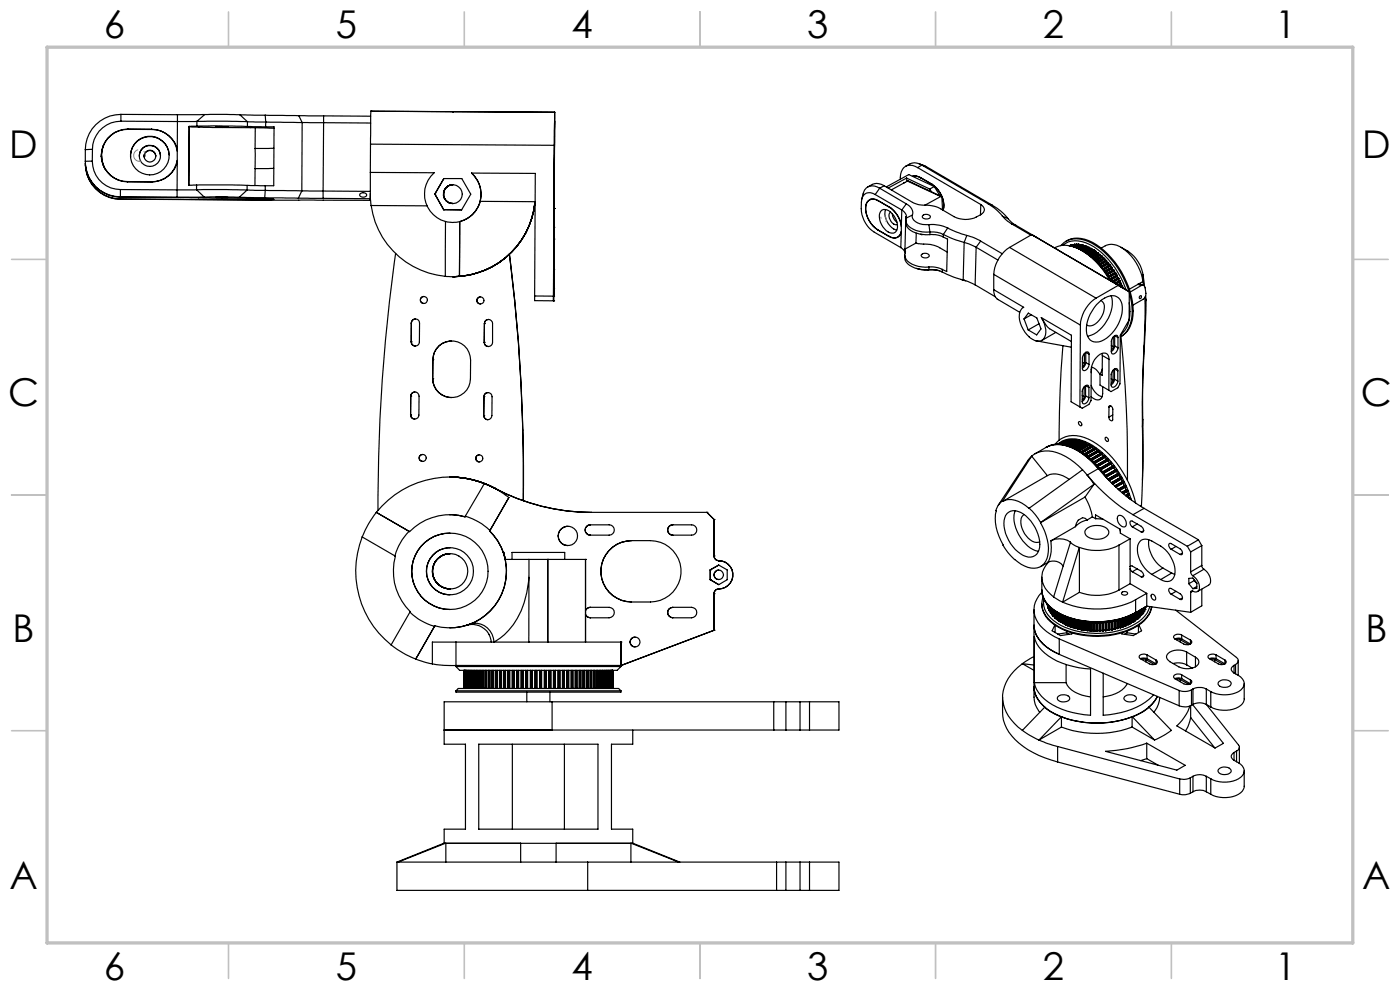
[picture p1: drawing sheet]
<svg xmlns="http://www.w3.org/2000/svg" width="297mm" height="210mm" viewBox="0 0 297 210" stroke-linecap="round" stroke-linejoin="round" font-family="sans-serif">
<defs><g id="words">
<g font-size="8.1">
<text x="22" y="8">6</text>
<text x="71.2" y="8">5</text>
<text x="121.2" y="8">4</text>
<text x="171.3" y="8">3</text>
<text x="221.3" y="8">2</text>
<text x="270.5" y="8">1</text>
<text x="2" y="33.6">D</text>
<text x="289" y="33.6">D</text>
<text x="1.7" y="86.1">C</text>
<text x="288.7" y="86.1">C</text>
<text x="2.7" y="136.1">B</text>
<text x="289.7" y="136.1">B</text>
<text x="2" y="188.6">A</text>
<text x="289" y="188.6">A</text>
<text x="22" y="208">6</text>
<text x="71.2" y="208">5</text>
<text x="121.2" y="208">4</text>
<text x="171.3" y="208">3</text>
<text x="221.3" y="208">2</text>
<text x="270.5" y="208">1</text>
</g>
</g></defs>
<g fill="none" stroke="#000" stroke-width=".25">
<path d="M18.1 34.2a7.5 7.5 0 0 0 7.4 7.6h12.1M18.1 34.6a7.5 7.5 0 0 0 7.4 7.2M18.1 34.9a7.5 7.5 0 0 0 7.5 7.3M18.1 31.7v2.5M18.1 35.1a7.4 7.4 0 0 0 7.5 7.2M19.6 34.2a6 6 0 0 0 5.9 6M19.6 34.2h-1.5M19.6 31.7v2.5M19.6 31.7h-1.5M21.6 33.3a5.4 5.4 0 0 0 .7 2.6M21.6 32.9l-.1 .4M21.6 33.1l-.1 .2"/>
<path d="M21.6 31.8v.2M21.9 35.1v.1M22 30.6l-.4 1.5v1.2M25.6 25.7a6 6 0 0 0-6 6M25.6 24.3a7.5 7.5 0 0 0-7.5 7.4M25.6 25.7l12 .1M25.6 24.3v1.4M25.6 24.3h12M27.1 38.5l5.1 .1M27.1 38.5v.1M27.1 27.4a5.5 5.5 0 0 0-5.5 5.5 5.5 5.5 0 0 0 5.5 5.6M27.1 27.4l5.2 .1a5.5 5.5 0 0 1 5.3 4.1"/>
<path d="M27.1 27.4a5.6 5.6 0 0 0-5.6 5.5 5.6 5.6 0 0 0 5.6 5.7M27.1 27.4h5M27.1 27.4h.1M32.1 27.4a5.6 5.6 0 0 1 5.5 4.7M32.1 27.4v.1M32.2 38.6h.1M33.1 33.1a1.25 1.25 0 0 0-1.4-1.2 1.25 1.25 0 0 0-1.1 1.3M34 33a2.24 2.24 0 0 0-2.3-2.1 2.24 2.24 0 0 0-2.1 2.3M35.9 32.9a4.1 4.1 0 0 0-4.3-3.9 4.1 4.1 0 0 0-3.9 4.3M37.6 34.5a5.6 5.6 0 0 1-5.4 4.1M37.6 34a5.7 5.7 0 0 1-5.5 4.6h-5M37.6 34v6.3"/>
<path d="M37.6 32.1v1.9M37.6 25.8v6.3M37.6 24.3v1.5M40.1 26.8l-.1 12.5h1.7M40.1 26.8v.1M40.1 26.9l18 .3M40.1 26.9v12.4M41.7 39.3h10.7M41.7 39.3v.9M41.8 26.8h-1.7M41.8 26.8h10.7M41.8 25.7l10.7 .1"/>
<path d="M41.8 25.7l-4.2 .1M41.8 25.7v1.1M43.4 24.3h7.5M43.4 24.3h-5.8M43.4 24.3l-1.6 1.4M45.8 26.9h2.6zM50.9 24.3l5.4 .1M50.9 24.3l1.6 1.5M52.4 39.3l3.9 .1M52.4 39.3v1M52.5 26.8l3.8 .1M52.5 25.8l3.9 .1"/>
<path d="M52.5 25.8v1M54.1 31.5v4.3M54.1 35.8v3.6M54.2 27.1l-.1 4.4M56.3 24.4l7.1 .1M56.3 39.4v1M56.3 24.4l.1 1.5M56.3 26.9h1.8v12.5h-1.8M56.4 25.9l7.7 .1M56.4 25.9l-.1 1M58.1 35.7l-4 .1M58.1 31.4l-4 .1"/>
<path d="M63.4 24.5l5.3 .1M63.4 24.5l.7 1.5M64.1 26h4.6M64.1 26l-.1 14.5M68.7 26l-.2 14.5M68.7 24.6v1.4M68.7 26l9.9 .1M68.7 24.6l9.9 .1M78.6 36.6h13.5a6 6 0 0 0 2.4 10.4M78.6 36.6v4.5M78.6 30.6l39 .2M78.6 30.6v6"/>
<path d="M78.7 23.6l-.1 7M78.7 23.6h.1M78.7 23.6l39 .2M94.6 39.8a2.01 2.01 0 0 0-.3 2.2 2.01 2.01 0 0 0 1.8 1.2 1.99 1.99 0 0 1-2-2 1.99 1.99 0 0 1 2-2l-1 .2zM96.1 23.7h.1M100 36.7a6 6 0 0 1-2.5 10.3M100 36.7a6 6 0 0 1 1.8 6l11.7 .1a17.5 17.5 0 0 1-17.4 15.9M100 36.7l13.6 .1-.2 26M117.6 30.8l-.2 32M117.7 23.8l-.1 7M117.7 25.7l-.2 16.2zM117.7 23.8h.1"/>
<path d="M117.7 23.8l-.3 39M186.6 39.9a2.15 2.15 0 0 0-3.5 1.3l-.3 1.1M186.6 39.9l5.7 3.3M186.6 39.9l-.9 1.4M187.6 39.4l6 3.5a6.6 6.6 0 0 0 3.5 .7l2.1 .5 3.2 1.9a5.2 5.2 0 0 0 6.4-1.2 1.18 1.18 0 0 0-.7-1.4M187.6 39.4a2.76 2.76 0 0 0-3.5 .2M187.6 39.4l-1 .5M191.9 38.7l-.2 .2M192.3 37.8l4.9 2.3M192.3 37.8l-3.9 2.1M192.3 37.8l.1 .7M192.5 38.4l7.2 3.3"/>
<path d="M192.5 38.4l-3.4 1.9M192.5 38.4l7.1 3.3M193.6 37.4a1.85 1.85 0 0 1 1.7 .3 8.3 8.3 0 0 1 3.7 2.6 4.9 4.9 0 0 1 1.1 4.3M193.6 37.4a1.97 1.97 0 0 1 1.7 .3M193.7 37.4h-.1M194.7 35.6a2.23 2.23 0 0 0-2.6-.3 2.23 2.23 0 0 0-1.1 2.3v.4M194.7 35.6l13.4 7.8M194.9 34.7l1.6 .6M195.3 37.7l2.4 1.4M195.3 37.7h.1M195.6 35a2.76 2.76 0 0 0-3.5 .3M195.6 35l-.9 .6"/>
<path d="M195.6 35l13.9 8.2M195.6 35l.9 .3M196.5 35.3l13.9 8.2M197.7 39.1a5.3 5.3 0 0 1 2.4 5.5M197.7 39.1h.1M198.2 39.6l-1 .5M198.2 39.6l-5.4-2.6-4.8 2.6M198.2 39.6l1.2 1.9M25.5 41.8l14.4 .1 18.2 .4M25.5 40.2v1.6M25.5 40.2l12.1 .1M25.6 42.2v.1"/>
<path d="M25.6 42.2l28.5 .2M37.6 40.3v1.5M41.7 40.2l10.7 .1M41.7 40.2l-4.1 .1M41.7 40.2l1.6 1.6M43.3 41.8h7.5M43.3 41.8h-5.7M45.8 41.9h2.5zM50.8 41.8l5.4 .1M52.4 40.3l3.9 .1M52.4 40.3l-1.6 1.5M54.1 42.1v.3"/>
<path d="M56.2 41.9l7.1 .1M56.3 40.4l7.7 .1M56.3 40.4l-.1 1.5M58.1 42.3l-4 .1M58.1 42.3h.1M63.3 42l5.2 .1M64 40.5h4.5M64 40.5l-.7 1.5M68.5 42.1h10M68.5 40.5v1.6M68.5 40.5l10.1 .1M76.3 41.2a.78 .78 0 0 1 .9-.3 .78 .78 0 0 1 .6 .6l-.8 .3a.58 .58 0 0 1-.7-.6z"/>
<path d="M78.5 42.1l.1 .4-53-.2M78.6 41.1l.1 2.5 11.9 .1M78.6 41.1l-.1 1M78.7 43.6a17.6 17.6 0 0 0 15.8 15M83.9 53.8a377.2 377.2 0 0 0-3.7 54.5M92.3 41.2h.1M92.3 41.2l1.9-3.3h3.8l1.9 3.3-2 3.3h-3.8M92.3 41.2l1.8 3.3M94.1 44.5h.1M94.5 58.6h3M94.5 47a5.9 5.9 0 0 0 3 0M94.5 47v11.6"/>
<path d="M96.1 58.7h.1M97.5 58.6h.1M97.5 58.6a17.5 17.5 0 0 0 16-15.8 17.5 17.5 0 0 1-17.4 15.9M97.5 47v11.6M97.5 47h.1M101.9 42.7a6 6 0 0 1-4.4 4.3M108.1 53.9a367.2 367.2 0 0 1 2.9 52.3 374 374 0 0 0-2.9-52.3M117.4 57.2l.1-1.5v1.5M117.4 57.2v4M117.4 57.2h.1M117.5 55.7v1.5zM117.5 57.2h.1"/>
<path d="M117.5 57.2l-.1 4M117.5 46.7v4zM117.5 48.2v1.5zM117.5 48.2h.1M117.5 50.7h.1M117.5 42.7v1.5zM117.5 44.2h.1M117.5 44.2v4M184.7 42.3l-.2 .1M185.7 41.3a1.78 1.78 0 0 0-2.1-.3 1.78 1.78 0 0 0-.9 1.9 6.4 6.4 0 0 0 2.8 6.3l5.6 3.3M185.7 41.3l5.6 3.2M186.2 48.7l2.3 1.4"/>
<path d="M186.2 48.7h.1M186.3 42.6a1.68 1.68 0 0 0-2-.1 1.68 1.68 0 0 0-.6 1.9 5.7 5.7 0 0 0 2.5 4.3l2.4 1.4a1.54 1.54 0 0 0 2.6-.8M186.3 42.6a8.5 8.5 0 0 1 3.7 2.5l.9 1.7 .3 1.2M186.3 42.6a1.6 1.6 0 0 0-1.7-.3 1.6 1.6 0 0 0-.9 1.5 5.7 5.7 0 0 0 2.5 4.9M186.3 42.6l2.5 1.4M186.4 42.6h-.1M186.8 44.8a1.57 1.57 0 0 1 2.5 .6 3.4 3.4 0 0 1 .8 3.7 1.57 1.57 0 0 1-2.5-.6 3.4 3.4 0 0 1-.8-3.7zM187.9 44.4a3.8 3.8 0 0 0 2.4 4.4M188.6 50.1h-.1M188.8 44a6 6 0 0 1 2.4 3.8M188.8 44h.1M188.9 45a1.78 1.78 0 0 0 1.3 2.7l.2-.1"/>
<path d="M189.3 45.3l.1 .6 .4 .7 .5 .5M191.1 52.5l.5 .4 .5 .7M191.2 49.1a1.64 1.64 0 0 1-2.7 1M191.2 49.1l-.1 3.4M191.2 48v1.1M191.3 44.5a1.57 1.57 0 0 1 .9 1.8M191.3 44.5l-.1 3.5M191.9 54.1v.5a2.15 2.15 0 0 0 1.6 2l.6 .3a7 7 0 0 0 3 .3M192 52.8v.9M192 53.7a2.08 2.08 0 0 0 1.5 2.3 6.6 6.6 0 0 0 3.6 .6M192.2 46.7v.5a1.66 1.66 0 0 0 .9 1.7 6.5 6.5 0 0 0 4.2 .9M192.2 46.3a2.02 2.02 0 0 0 1.5 2.3 6.6 6.6 0 0 0 3.6 .6"/>
<path d="M192.2 46.2v-.2l-.2 6.8M192.3 43.2a2.08 2.08 0 0 1 1.3 2.4M192.3 43.2l-1 1.3M193.6 45.6a1.71 1.71 0 0 0 1.6 1.9l1.9 .2M193.6 45.6l-1.4 .7M194.3 51.6l1.5 .2a6.4 6.4 0 0 1 3.6 .8l1.5 .9M194.3 51.6l-2.3 1.2M194.4 49.5l-.1 2.1M194.4 56.9l1.1 .3 1.3 .1M195.3 49.7l.2 .1M195.4 49.7h.3M195.5 54a.98 .98 0 0 1 1.6 .4 1.06 1.06 0 0 1-1.7-.2z"/>
<path d="M195.7 45.7a.96 .96 0 0 1 1.6 .4 1.03 1.03 0 0 1-1.6-.2zM196.8 57.3h1.6l1 .2M197.1 47.7a7.9 7.9 0 0 1 3.9 .7M197.1 56.6a5.7 5.7 0 0 1 2.8 .5M197.1 57.2a5 5 0 0 1 2.8 .5M197.1 47.7l.2 1.5M197.1 56.6v.6M197.1 57.2l-.3 .1M197.2 40.1l.4 .6M197.3 49.2a5.2 5.2 0 0 1 2.8 .5M197.3 49.8a5.4 5.4 0 0 1 2.8 .5M197.3 49.2v.6"/>
<path d="M199.6 41.7l.2 .1 .2 2.7M199.6 41.7l-3.4 1.8M199.9 57.7l2.1 1 2.3 .7M199.9 57.1v.6M200.1 50.3l.9 .4-.2 6.9-.9-.5M200.1 49.7l2.1 1 2.3 .7M200.1 49.7v.6M201 48.4l2 .8 2.1 .7M201 48.4l-.9 1.3M203.9 59.3l1 .2M204.3 59.4l2.6 1M204.3 59.4l.5 .1"/>
<path d="M204.5 51.4l2.6 1M204.5 51.4l-.2 8M205.1 49.9l1.6 .5 1.3 .7M205.1 49.9l-.6 1.5M207.1 52.4l4.6 2.8M207.1 52.4l-.2 8M208 51.1l4.6 2.7M208 51.1l-.9 1.3M208.1 43.4l-.1 2.2M209.5 43.2a10.4 10.4 0 0 1 3.2 2.7M209.5 43.2l.9 .3M210.4 43.5a11.1 11.1 0 0 1 3.5 2.9"/>
<path d="M210.8 58.2l18.4 10.8M210.8 58.2v3.2M212.7 45.9l1.1 1 .9 .6M212.7 45.9l1.2 .5M213.9 46.4l.7 .8 1 .6M214.2 52.5a7.3 7.3 0 0 0-3.4 5.7M214.2 52.5l18.3 10.7M214.2 52.5l4.7-2.7 18.3 10.7M214.7 47.5l4 2.4M214.7 47.5l.9 .3M215.6 47.8l4.6 2.7M223.7 52.6h.1"/>
<path d="M223.7 52.6l15.9 9.3M223.7 52.6a5.5 5.5 0 0 1 5.5 .3 17 17 0 0 1 6.2 6.5M225 52.1a4.6 4.6 0 0 1 5.8-.9 17.2 17.2 0 0 1 8.7 10.6M225.4 52.1a4.6 4.6 0 0 1 4.9-.6 16.6 16.6 0 0 1 8.6 10M226.1 51.2a5.3 5.3 0 0 1 5.7 .2 17.9 17.9 0 0 1 8.5 15.5 5.1 5.1 0 0 1-2.5 4.5M226.9 52.1h-.1M227.2 52h.1M227.2 52l-.3 .1M227.3 52h.1M227.3 52h-.1M227.3 52l-.4 .1M227.3 52l-.3 .2"/>
<path d="M227.5 51.9h.1M227.5 51.9l-.5 .3M227.6 51.9h.1M227.6 51.9l-.5 .3M227.7 51.9v.1M227.7 51.9l-.5 .3M227.9 51.8h.1M227.9 51.8l-.6 .4M228 51.8l.1 .1M228 51.8h-.1M228 51.8l-.7 .4M228.1 51.9h.1"/>
<path d="M228.1 51.9l-.7 .4M228.3 51.8h.1M228.3 51.8l-.8 .5M228.4 51.8h.1M228.4 51.8l-.8 .5M228.5 52.6l1.1-.6zM228.5 51.8v.2M228.5 51.8l-.8 .5M228.7 51.8h.1M228.7 51.8l-.9 .6M228.8 51.8l.1 .1M228.8 51.8l-.9 .6"/>
<path d="M228.9 51.9l.1 .1M228.9 51.9l-.9 .5M229.2 51.9h.1M229.2 51.9l-1.1 .6M229.3 51.9v.1M229.3 51.9l-1.1 .6M229.3 52l.1 .1M229.3 52l-1 .6M229.5 53.2a15.8 15.8 0 0 1 6.1 6.4M229.6 53.2l1.4-.8zM229.6 52h.2M229.8 52v.1"/>
<path d="M229.8 52l-1.2 .7M229.8 52.1l.1 .1M229.8 52.1l-1.2 .6M230 52.1h.1M230.1 52.1h.1M230.1 52.1l-1.3 .7M230.2 52.1l.1 .1M230.2 52.1l-1.2 .7M230.3 52.2v.1M230.3 52.2l-1.3 .7M230.5 52.2l.1 .1M230.5 52.2l-1.3 .8"/>
<path d="M230.6 52.3l.1 .1M230.6 52.3l-1.3 .7M230.7 52.4l.1 .2M230.7 52.4l-1.3 .7M231 52.4l.1 .1M231.1 52.5l.1 .1M231.1 52.5l-1.3 .8M231.2 52.6l.1 .2M231.2 52.6l-1.4 .7M231.4 52.7h.1M231.4 52.7l-1.4 .8M231.5 52.7l.1 .1"/>
<path d="M231.6 52.8h.1M231.6 52.8l-1.4 .7M231.6 52.8l.1 .2M231.6 52.8l-1.3 .8M231.9 52.9l.2 .1M231.9 52.9h.1M231.9 52.9l-1.4 .9M232.1 53v.1M232.1 53l-1.5 .9M232.1 53.1l.1 .2M232.1 53.1l-1.4 .8M232.4 53.3h.1"/>
<path d="M232.4 53.3l-1.5 .8M232.5 53.3l.1 .1M232.5 53.3l-1.4 .9M232.6 53.4l.1 .2M232.6 53.4l-1.5 .8M232.8 53.6h.1M232.9 53.6l.1 .1M232.9 53.6l-1.5 .8M233 53.7v.1M233 53.7l-1.5 .8M233 53.8l.2 .2M233 53.8l-1.4 .8"/>
<path d="M233.3 54l.1 .1M233.3 54l-1.5 .8M233.4 54.1h.1M233.4 54.1l-1.4 .8M233.5 54.1l.1 .3M233.5 54.1l-1.5 .9M233.6 52.6a3.5 3.5 0 0 1 4.6 .1 10.5 10.5 0 0 1 4.3 7M233.8 54.4l.1 .1M233.8 54.4l-1.5 .8M233.9 54.5h.1M233.9 54.5l-1.5 .8M233.9 54.5l.2 .3"/>
<path d="M233.9 54.5l-1.4 .9M234.2 54.8l.2 .1M234.2 54.8l-1.5 .8M234.4 55l.1 .3M234.4 54.9v.1M234.4 55l-1.5 .8M234.4 54.9l-1.6 .9M234.6 55.2l.2 .1M234.6 55.2l-1.5 .8M234.6 55.2l-1.4 .9M234.8 55.4l.2 .3M234.8 55.3v.1"/>
<path d="M234.8 55.4l-1.5 .9M234.8 55.3l-1.5 .9M235.1 55.7l.1 .1M235.1 55.7l-1.6 .8M235.1 55.7l-1.5 .8M235.2 55.9l.2 .3M235.2 55.8v.1M235.2 55.9l-1.5 .9M235.2 55.8l-1.5 .9M235.5 56.2l.1 .1M235.5 56.2l-1.5 .8M235.5 56.2l-1.5 .9"/>
<path d="M235.6 56.3v.1M235.6 56.3l-1.5 .9M235.6 56.4l.2 .3M235.6 56.4l-1.5 .8M235.8 56.7h.1M235.8 56.7l-1.4 .8M235.9 56.7l.1 .2M236 56.9h.1M236 56.9l-1.5 .8M236 56.9l.1 .3M236 56.9l-1.5 .9M236.3 57.2l.1 .2"/>
<path d="M236.3 57.2l-1.6 .9M236.4 57.5l.1 .3M236.4 57.4v.1M236.4 57.5l-1.5 .8M236.4 57.4l-1.6 .9M236.6 57.8l.1 .2M236.6 57.8l-1.5 .8M236.6 57.8l-1.5 .9M236.7 58v.3h.2M236.7 58h.1M236.7 58l-1.5 .9M236.7 58l-1.5 .8"/>
<path d="M236.9 58.3l.1 .1M236.9 58.3l-1.5 .9M237 58.4l.1 .1M237 58.4l-1.6 .8M237 58.6l.1 .3h.1M237.1 58.5l-1.6 .9M237.2 58.9h.1M237.2 58.9l-1.4 .8M237.3 58.9l.1 .2M237.3 58.9l-1.4 .8M237.3 59.2l.2 .3M237.4 59.1l-1.3 .8"/>
<path d="M237.5 59.5h.1M237.5 59.5l-1 .6M237.6 59.8l.2 .3M237.6 59.5l.1 .2M237.6 59.5l-1 .6M237.7 59.7l-.9 .5M237.7 59.7l-1 .5M237.8 52.4a7.7 7.7 0 0 1 4.7 5.9M242.5 59.7l.1 .8-.7-.3-.5 .1M242.5 59.7l-1.1 .6M242.5 58.3l.3 2.4M242.5 58.3v1.4"/>
<path d="M87.2 68.5a.88 .88 0 0 1 .9-.8 .88 .88 0 0 1 .9 .8v4a.86 .86 0 0 1-.9 .9 .86 .86 0 0 1-.9-.9M87.2 72.5h.1M87.2 72.5a.85 .85 0 0 0 .9 .9M87.2 68.5v4M87.2 68.5h.1M87.3 68.5l-.1 4M88.1 67.7a.84 .84 0 0 0-.8 .8M89.9 62.9a.74 .74 0 0 0-.7 .7 .74 .74 0 0 0 .7 .8M91.8 76.3a4 4 0 0 1 4.1-4 4 4 0 0 1 3.9 4.1v4a4 4 0 0 1-4 3.9 4 4 0 0 1-4-4M91.8 76.3h.1M91.8 76.3v4M95.8 72.3a4 4 0 0 0-4 4"/>
<path d="M101.9 63a.76 .76 0 0 0-.7 .7 .76 .76 0 0 0 .7 .8M102.7 72.6h.1M102.7 72.6a.85 .85 0 0 0 .9 .9M102.8 68.6a.86 .86 0 0 1 .8-.8 .86 .86 0 0 1 .9 .8v4.1a.88 .88 0 0 1-.9 .8 .88 .88 0 0 1-.9-.9M102.8 68.6h.1M102.8 68.6l-.1 4M103.6 67.8a.85 .85 0 0 0-.8 .8M113.4 62.8h4M113.4 62.8v1h4M117.4 62.8v1M117.4 63.8h.1M117.4 61.2v1.5z"/>
<path d="M117.4 62.8h.1M117.4 61.2h.1M206.9 60.4l4.3 2.6M210.8 61.4l6.4 3.8a2.99 2.99 0 0 0-.5 4 4.8 4.8 0 0 0 3 3.1M210.8 61.4a2.2 2.2 0 0 0 1 2.2l4.5 2.6M217.2 67.7l1-1.3 1.8 1 .8 2.4-.9 1.2-1.8-1M217.2 67.7l.9 2.3M218.8 66.8l-1.6 .9M219.7 72.3l7.6 1.4M220.4 68.7l-2.3 1.3M220.9 67.4a4.1 4.1 0 0 1 .5 4.5 1.43 1.43 0 0 1-1.7 .4M220.9 67.4l1.1 1.6 .6 .7 4.7 2.8"/>
<path d="M220.9 67.4l6.4 3.7-.1 14.1 1.9 1.1M224 70.5l-2.9 1.7M225.5 73.3l-.1 .8a235.6 235.6 0 0 0-.7 19.3M229.2 69l-.1 17.3M229.6 76.8l.4 .3M230 77.1l-.4 .7M230 75v2.1M230.3 76.9l-.1 .6-.6 .6M230.3 76.9l.7 .4M231 77.3l-.3 .9a.61 .61 0 0 1-1 .2l-.1-.3M231 75.1l-.1-.4a1.11 1.11 0 0 0-1.3 1.2v2.2M231 75.1v2.2"/>
<path d="M231 75.1l-.7-.4v2.2M231.6 77.8v.1a3 3 0 0 1 1.8 1.5M231.6 77.9l-.1 1.1M232.5 63.2a7.4 7.4 0 0 0-3.3 5.8M232.6 64.6a4.8 4.8 0 0 1 3.9-1.8 2.52 2.52 0 0 1 1.6 3 7.9 7.9 0 0 1-5 6.7 2.15 2.15 0 0 1-2.6-2.3 8.1 8.1 0 0 1 2.1-5.6zM233.4 79.3v2.4l1.8 1.1M233.5 63.7l.2 .1a2.11 2.11 0 0 1 .4 2.6 3.7 3.7 0 0 1-3 2.7l-.6-.2M233.8 75l.1 .4M233.9 78.3l-.5 1M233.9 75.4l1.4 .8M233.9 75.4l-.1 4.2-.4-.3M235.3 76.2a1.14 1.14 0 0 0-.6-1.2 1.14 1.14 0 0 0-1.3 .1l-.4 .4a4.3 4.3 0 0 0-1.5 2.9v6.6l-.5 .8-1.4 .8-.5-.3"/>
<path d="M235.3 76.2l-.1 6.6M235.7 62.7a7.5 7.5 0 0 1-4.7 8.6h-.3M235.8 73.3l.3 .2M236.1 73.5l-.3 .8M236.1 78.5v2.1M236.2 71.5l-.1 2M236.5 73.4l-.2 .6-.5 .6M236.5 73.4l.7 .4M237.1 78.7l-.1-.5a1.11 1.11 0 0 0-1.3 1.3v2.2M237.1 78.7v2.1M237.1 78.7l-.7-.4v2.1M237.2 73.8l-.4 .9a.72 .72 0 0 1-.9 .3l-.1-.4"/>
<path d="M237.2 71.6l-.2-.4a1.11 1.11 0 0 0-1.2 1.2v2.2M237.2 71.6v2.2M237.2 71.6l-.7-.4v2.2M237.2 60.5l-4.7 2.7M237.2 60.5l2.4 1.4M237.8 71.4a262.5 262.5 0 0 1 1.4 30.5M237.8 60.1h.1M237.8 60.1l-.7 .4M237.8 60.1l.1 .2M237.8 60.1l-.6 .4M237.9 60.4l.2 .3M237.9 60.3l-.5 .3"/>
<path d="M238.1 60.7h.1M238.1 60.7l-.3 .1M238.1 60.7l.1 .2M238.1 60.7l-.3 .2M238.2 60.9l-.1 .1M238.2 60.9l-.2 .1M239.6 62.1a9.9 9.9 0 0 1-.5 8l-.4 .6-1 .8M239.6 64.2a7.4 7.4 0 0 1-1.4 6.4l-.5 .4M239.6 61.9l-.1 6-1.8 3.2-.1 10.3-.5 .9-1.4 .8-.5-.3M241.4 60.3l-1.8 1M241.4 60.3l.7 .3M241.8 62.8h.1a.26 .26 0 0 1 .2 .3 .26 .26 0 0 1-.4 .1z"/>
<path d="M242.1 60.6a.55 .55 0 0 1 .8 .5l.2 1.1a1.4 1.4 0 0 1-.6 1.3l-2.2 1.2M242.1 60.6l-2.3 1.3M242.6 74.5l-.3 10.9 .1 5.2M242.8 73.3l-.4 9.5v6.1M242.8 73.3l-.2 1.2M242.9 63.1v5.6l-.3 5.8M242.9 63l.2 .7M243 62.7l.1 1M243.1 63.7l-.3 9.6M87.1 88h.1M87.1 88a.9 .9 0 0 0 .9 .9M87.1 84a.88 .88 0 0 1 .9-.9 .88 .88 0 0 1 .9 .9v4a.88 .88 0 0 1-.9 .9 .88 .88 0 0 1-.9-.9"/>
<path d="M87.1 84h.1M87.1 84v4M88 83.1a.9 .9 0 0 0-.9 .9M89.7 96.4a.74 .74 0 0 0-.8 .7 .74 .74 0 0 0 .8 .8M91.8 80.3h.1M91.8 80.3a4 4 0 0 0 4 4M101.7 96.5a.76 .76 0 0 0-.8 .7 .76 .76 0 0 0 .8 .8M102.6 88.2h.1M102.6 88.2a.9 .9 0 0 0 .9 .8M102.7 84.1a.86 .86 0 0 1 .8-.8 .86 .86 0 0 1 .9 .9v4a.86 .86 0 0 1-.9 .8 .86 .86 0 0 1-.9-.8M102.7 84.1h.1M102.7 84.1l-.1 4.1"/>
<path d="M103.5 83.3a.84 .84 0 0 0-.8 .8M218.9 96.8l-.8 .8-6.3 9.6M218.9 96.8a5.8 5.8 0 0 1 6.2-.4 14.7 14.7 0 0 1 4.6 3.3M218.9 96.8l3.3 4.1M218.9 96.8l-6.2 9.5M221.9 94.9a6.3 6.3 0 0 1 5.9 .2l1.8 1.1a16.5 16.5 0 0 1 3.4 3.2M221.9 94.9a6.4 6.4 0 0 1 6.4 .5 17.2 17.2 0 0 1 4.7 4M221.9 94.9a6.2 6.2 0 0 1 6.6 .4 18.9 18.9 0 0 1 6.1 5.9M221.9 94.9l-2.3 1.4M223.8 94.2a5.5 5.5 0 0 1 7.1-1 20.4 20.4 0 0 1 10 13.5M224.4 94.2a5.5 5.5 0 0 1 6.5-.2 19.8 19.8 0 0 1 9.1 12M225.3 94.2l1.7-.9z"/>
<path d="M225.4 93.8h.1M225.4 93.8l-.8 .4M225.8 93.5h.1M225.8 93.5l-1.1 .7M225.9 93.5l.1 .1M225.9 93.5h-.1M225.9 93.5l-1.1 .7M226 93.6h.1M226 93.6l-1.1 .6M226.3 94.4l1.9-1.1zM226.4 93.4h.1M226.4 93.4l-1.4 .8"/>
<path d="M226.5 93.4h.1M226.5 93.4l-1.5 .8M226.6 93.4v.1M226.6 93.4l-1.4 .8M227 93.3l.2 .1M227 93.3h.1M227 93.3l-1.6 1M227.2 93.4h.1M227.2 93.4l-1.6 .9M227.2 93.4v.1M227.2 93.4l-1.5 .9M227.5 93.3h.1"/>
<path d="M227.6 93.3h.1M227.6 93.3l-1.9 1M227.7 93.3h.1M227.7 93.3l-1.9 1M227.8 93.4l.1 .1M227.8 93.3v.1M227.8 93.4l-1.7 1M227.8 93.3l-1.8 1.1M228.2 93.3h.1M228.3 93.3l.1 .1M228.3 93.3l-1.9 1.1M228.4 93.5l.1 .1"/>
<path d="M228.4 93.4v.1M228.4 93.5l-1.8 1M228.4 93.4l-1.9 1.1M228.7 95.5a17.6 17.6 0 0 1 6.3 6.2M228.8 89.5a.47 .47 0 0 1 .6 .2 .47 .47 0 0 1-.1 .6l-.4-.3zM228.9 93.4h.1M228.9 93.4l-2.1 1.2M229 93.4l.1 .1M229 93.4l-2.1 1.2M229.1 93.5v.1M229.1 93.5l-2 1.2M229.1 93.6l.1 .2"/>
<path d="M229.1 93.6l-1.9 1.1M229.5 93.6h.1M229.6 93.6h.1M229.6 93.6l-2.2 1.2M229.6 83.9l.4 .2M229.7 99.7l-11.4 8.1M229.7 99.7l.9 1.1M229.7 93.6l.1 .1M229.7 93.6l-2.2 1.3M229.8 93.8l.1 .2M229.8 93.7v.1M229.8 93.8l-2 1.2"/>
<path d="M229.8 93.7l-2.1 1.2M230 84.1l-.4 .7M230 82v2.1M230.2 93.8h.1M230.2 93.8l.2 .1M230.2 93.8l-2.2 1.3M230.3 84l-.2 .6-.5 .6M230.3 84l.7 .4M230.4 93.9v.1M230.4 93.9l-2.2 1.3M230.4 94.1l.2 .2M230.4 94v.1"/>
<path d="M230.4 94.1l-2 1.2M230.4 94l-2.1 1.2M230.9 94.2h.1M230.9 94.2l-2.2 1.2M230.9 94.2l-2.2 1.3M231 84.4l-.4 .9a.61 .61 0 0 1-1 .1v-.2M231 82.2l-.1-.4a1.11 1.11 0 0 0-1.3 1.2v2.2M231 82.2v2.2M231 82.2l-.7-.4v2.2M231 94.2l.1 .1M231 94.2l-2.2 1.3M231.1 94.4l.2 .3"/>
<path d="M231.1 94.3v.1M231.1 94.4l-2.1 1.2M231.1 94.3l-2.1 1.3M231.5 81.8l.5 1a3.2 3.2 0 0 0 1.8 1.4M231.6 94.5l.1 .1M231.6 94.5l-2.3 1.3M231.6 94.5l-2.2 1.3M231.7 94.6l.1 .1M231.7 94.6l-2.2 1.3M231.8 94.8l.2 .3M231.8 94.7v.1M231.8 94.7l-2.1 1.3 2.1-1.2"/>
<path d="M232.3 95l.1 .1M232.3 95l-2.3 1.3M232.3 95l-2.2 1.3M232.4 95.1l.1 .1M232.4 95.1l-2.2 1.3M232.5 95.2l.2 .4M232.5 95.2h.1M232.5 95.2l-2.2 1.3M233 95.5h.1M233 95.5l-2.3 1.3M233 99.4a36.4 36.4 0 0 0 9.7 8.4M233 95.5l.2 .1"/>
<path d="M233 99.4l-2.4 1.4M233 95.5l-2.2 1.3M233.2 95.6v.1M233.2 95.6l-2.3 1.3M233.2 95.8l.2 .4M233.2 95.7v.1M233.2 95.8l-2.2 1.2M233.2 95.7l-2.2 1.3M233.7 96.1l.1 .1M233.7 96.1l-2.3 1.3M233.8 96.2l.1 .1M233.8 96.2l-2.3 1.3"/>
<path d="M233.9 96.3l.2 .5M233.9 96.3h.1M233.9 96.3l-2.2 1.3M233.9 82a3.1 3.1 0 0 1-.4 2.6 1.67 1.67 0 0 1-2-.4M234.4 96.7l.1 .1M234.4 96.7l-2.3 1.3M234.5 92.8a.47 .47 0 0 1 .5 .2 .47 .47 0 0 1-.1 .7l-.4-.4zM234.5 96.8v.1M234.5 96.8l-2.3 1.3M234.5 97l.3 .4M234.5 96.9v.1M234.5 97l-2.2 1.2"/>
<path d="M234.5 96.9l-2.2 1.3M235 97.4l.1 .1M235 97.4l-2.3 1.2M235 97.4l-2.3 1.3M235.1 97.5l.1 .1M235.1 97.5l-2.3 1.3M235.2 97.6v.3l.2 .2M235.2 97.6h.1M235.2 97.6l-2.3 1.3M235.3 86.4v-.2l.2-.2 .5 .6v2.5l-.2 .2-.3-.2-.3-.6M235.3 86.4l-.1 2.1M235.7 98.1l.1 .1"/>
<path d="M235.7 98.1l-2.4 1.2M235.7 86.1l-.4 .3M235.7 98.1l-2.3 1.3M235.7 80.4l.4 .2M235.8 98.2v.1M235.8 98.2l-2.3 1.3M235.8 98.3v.3l.3 .2M235.8 98.3l-2.3 1.3M236.1 88l-.9 .5M236.1 80.6l-.4 .7M236.3 98.8l.1 .1M236.3 98.8l-2.4 1.3"/>
<path d="M236.3 98.8l-2.3 1.3M236.4 98.9v.2M236.4 99.1v.3l.3 .2M236.4 98.9l-2.3 1.4M236.4 99.1l-2.3 1.3M236.4 99.1h.1M236.4 80.4l-.1 .7-.6 .6M236.4 80.4l.7 .4M236.9 99.6v.2M236.9 99.6l-2.4 1.3M236.9 99.6l-2.3 1.3M236.9 99.8l.1 .1"/>
<path d="M236.9 99.9a.35 .35 0 0 0 .3 .5M236.9 99.8l-2.3 1.3M237 99.9h-.1M237 99.9l-2.3 1.3 2.2-1.3M237.1 80.8l-.3 .9a.72 .72 0 0 1-.9 .4l-.2-.4M242.4 90.6a195.1 195.1 0 0 1-.3 16.6M242.4 88.9v13M242.4 88.9v1.7M76.8 113.9l7 4M76.8 113.9a20.1 20.1 0 0 0 6.2 22.9M79.8 108.7a20.6 20.6 0 0 0-3 5.2M79.8 108.7l7.1 4.1"/>
<path d="M83.8 117.9l.1 .1a11.9 11.9 0 0 0 3.1 11.7v.1M86.9 112.8l-.1-.1a12.2 12.2 0 0 0-3 5.2M92.7 118.7a3.7 3.7 0 0 1 2.8-1.3 3.8 3.8 0 0 0-3.7 3.8 3.8 3.8 0 0 0 3.7 3.7 3.8 3.8 0 0 1-3.4-2.2 3.8 3.8 0 0 1 .6-4zM95.4 109.2l1.9 .1 1.4 .3M95.5 113.1a8.1 8.1 0 0 0-8.2 8.1 8.1 8.1 0 0 0 8.2 8.1M95.5 116.2a5 5 0 0 0-5 5 5 5 0 0 0 5 5M95.5 101.2h.1M95.5 101.2a20.5 20.5 0 0 1 9.4 2.3M95.5 101.2a20.3 20.3 0 0 1 9.7 2.5M95.5 101.2a20.1 20.1 0 0 1 9.4 2.3M95.5 101.2a20.1 20.1 0 0 1 9.5 2.4M98.7 109.6a11.9 11.9 0 0 0-11.8 3.2"/>
<path d="M98.7 109.5a12.7 12.7 0 0 1 5.2 3v.1M98.7 109.5v.1M102.8 102.5l-4.1 7M102.8 102.5l2.1 1M102.8 102.5a20.1 20.1 0 0 0-23 6.2M103.9 112.6a12 12 0 0 1 1.9 14.6 12 12 0 0 1-13.6 5.5M103.9 112.6h.1M103.9 112.6a12.5 12.5 0 0 1 3.3 6.1M104.9 103.5l3 2-4 7.1M104.9 103.5h.1M104.9 103.5a43.7 43.7 0 0 0 20.6 5.2h24.5M106.8 117.2l.4 1.5"/>
<path d="M106.8 117.2h.1M107.2 118.7a12 12 0 0 1-7.6 13.7M107.2 118.7h5M108.6 118.7v-1.5h11.2v1.5M112.2 118.7h4M112.2 118.7v17.5M116.2 118.7v17.5M116.2 118.7h.1M116.2 118.7h8M118.4 113.7a2.03 2.03 0 0 0 2.1 2M120.5 111.6a2.03 2.03 0 0 0-2.1 2.1M124.2 118.7h.1"/>
<path d="M124.2 118.7v17.5M125.2 111.3h4a1.09 1.09 0 0 1 1.1 1.1 1.09 1.09 0 0 1-1.1 1.1h-4M125.2 111.3a1.09 1.09 0 0 0-1.1 1.1 1.09 1.09 0 0 0 1.1 1.1M129.2 116.8a6.4 6.4 0 0 1 4.8-2.1h4a6.5 6.5 0 0 1 6.5 6.5 6.5 6.5 0 0 1-6.5 6.5h-4a6.5 6.5 0 0 1-6-3.9 6.5 6.5 0 0 1 1.2-7zM142 111.6l.7-.3h4a1.09 1.09 0 0 1 1.1 1.1 1.09 1.09 0 0 1-1.1 1.1h-4a1.09 1.09 0 0 1-1-.7 1.09 1.09 0 0 1 .3-1.2zM150 108.7h.1M150 108.7l1.5 1.5M151.5 117.9a1.02 1.02 0 0 0 1 1M151.5 117.9h.1M151.5 110.2h.1M151.5 110.2v7.7M152.5 118.9a3 3 0 0 1 3 3 3 3 0 0 1-3 3"/>
<path d="M152.5 118.9h.1M212.7 106.3a3.4 3.4 0 0 0-1.5 2.8 11.5 11.5 0 0 0 6.9 11.3 3.2 3.2 0 0 0 4.3-3.4 11 11 0 0 0-1.7-6.1M212.7 106.3l.1 .1M212.8 106.4a4.2 4.2 0 0 1 4.8 .8l.7 .6M213.6 108.9a2.51 2.51 0 0 1 3.5 .1 8 8 0 0 1 3.3 7.7 2.17 2.17 0 0 1-3.3 1.1 7.9 7.9 0 0 1-4-8zM215.4 108.3a7.1 7.1 0 0 0 2.1 7 4.8 4.8 0 0 0 2.8 1.6M217.2 109.1a2.7 2.7 0 0 0-.1 3.5 3.5 3.5 0 0 0 3.2 2.4l.3-.1M218.3 107.8l1.3 1.4 1.2 1.6M220.8 110.8l-.1 .1M222.3 119.3a2.57 2.57 0 0 1 3.2 .8M222.3 119.3l-1.5 .9M222.5 119.2a4.4 4.4 0 0 0 .3 6.8l.7 .6"/>
<path d="M223 114.7a4 4 0 0 1 4.1 .3v.1M223 114.7a6.6 6.6 0 0 1-.7 4.6M226.8 101.7a4.6 4.6 0 0 0-4.6-.8l-9.4 5.4M227.1 115.1l1.9 1.1M227.1 115.1l-3.6 11.5M228.1 111.7l-5.1 3M229 116.2l-3.6 11.5M229 116.1v.1M229 116.1v9.6M230.2 105.4a12.3 12.3 0 0 1 1.5 4.2M230.2 105.4l-9.5 5.5M230.5 112.1a3.6 3.6 0 0 1 4.5 .3 1.13 1.13 0 0 1-.7 1.7 3.5 3.5 0 0 1-4-.8 .89 .89 0 0 1 .2-1.2z"/>
<path d="M230.6 100.8a37.1 37.1 0 0 0 9.7 8.4M230.6 100.8l1.5 1.9M230.6 110.3a4.5 4.5 0 0 0-2.5 1.4M230.6 110.3l-.4-.3-.5-.2-1 .5-.6 1.4M231.7 109.6l.7 .4M231.7 109.6l-1.1 .7M232.1 102.7l-1.9 2.7M232.1 102.7l-11.3 8.1M232.4 110l1.6 .1M232.4 110v-.8l5.3 3.1v.8l2 1.2M237.2 109.5a1.39 1.39 0 0 1 1.7 1.4 .69 .69 0 0 1-.4 .9 .69 .69 0 0 1-.9-.4 1.68 1.68 0 0 1-.4-1.9zM237.2 100.4h.1"/>
<path d="M237.2 100.4l-2.2 1.3M237.3 100.4h.1M237.3 100.4l-2.3 1.3M237.4 115.6a10.4 10.4 0 0 1-8.4 .5M237.4 100.4l.1 .2M237.4 115.6v9.6M237.4 100.4l-2.3 1.3M237.5 100.6v.1M237.5 100.7a.35 .35 0 0 0 .3 .5M237.5 100.7h.1M237.5 100.6l-2.3 1.3M237.5 100.7l-2.2 1.2 2.2-1.2"/>
<path d="M237.5 112.2l.2 .5M237.8 101.2h.1M237.8 101.2l-2 1.2 2-1.2M237.8 101.2l.1 .1M237.9 101.3l.1 .2M237.9 101.3l-2.1 1.2M237.9 101.6a.35 .35 0 0 0 .3 .5M237.9 101.6h.1M238 101.5v.1M238 101.5l-2.1 1.1M238 101.6l-2 1.1M238.2 102.1h.1"/>
<path d="M238.2 102.1l-1.7 1 1.8-1M238.3 102.1l.1 .1M238.4 102.2v.1M238.4 102.4v.4l.3 .2M238.4 102.2l-1.8 1M238.4 102.4l-1.7 1M238.4 102.3v.1M238.4 102.3l-1.7 1M238.7 103h.1M238.7 103l-1.5 .8 1.5-.8M238.8 103.4v.3l.2 .1M238.8 103v.2"/>
<path d="M238.8 103l-1.5 .9M238.8 103.2l-1.3 .9M238.8 103.2l-1.3 .8M239 103.8h.1M239 103.8l-1 .6M239.1 103.8v.2M239.1 104.3l.3 .5M239.1 103.8l-1.1 .7M239.1 104l.1 .1M239.1 104l-1 .6M239.2 104.1l-.9 .6M239.2 104.1l-1 .6"/>
<path d="M239.4 104.8h.1M239.4 104.8l-.6 .3M239.4 105.2v.3l.2 .1M239.5 104.8v.2M239.5 104.8l-.6 .4M239.5 105l-.4 .4M239.5 105l-.5 .3M239.6 105.6h.1M239.7 105.6l.1 .2M239.7 105.6l-.2 .1M239.7 114.3v9.5M239.7 114.3l-2.3 1.3"/>
<path d="M239.8 105.8v.1M239.8 105.8h-.1M239.8 105.9h.1M240.2 111.8l-.5-.7 .2-.6 .3 .1 1.9 1 .4 .4a.57 .57 0 0 1 0 .9l-.4-.1M240.2 111.8l1.9 1M240.3 109.2l11.6 6.7M241.3 111.2l-1.1 .6M242.1 107.2v.3M242.1 107.2l-.2 .2M242.6 112.6l-.5 .2M242.7 107.8l-2.4 1.4M242.7 107.8l11.5 6.7"/>
<path d="M243.7 114.5a6.7 6.7 0 0 0 3 6M248.5 116.5l-.4-.4a.52 .52 0 0 1 .1-.9l2.3 1.4 .3 .5v.4l-.5 .1M248.5 116.5l1.8 1.1M249.5 115.9l-1 .6M250.9 117.3l-.6 .3M251.9 115.9l.7 1.2M252.6 117.1v4.2M254.2 114.5l-2.3 1.4M254.2 114.5l.8 1.2M255 119.9l.1 .5 .3 .3M255 115.7l-2.4 1.4M255 119.9l-2.4 1.4"/>
<path d="M255 115.7v4.2M83 136.8a20.6 20.6 0 0 0 5.2 3M87 129.8a12.2 12.2 0 0 0 5.2 3M87 129.8l-4 7M88.2 139.8l3.5 1M92.2 132.8l-4 7M92.2 132.7v.1M92.3 132.7l-4.1 7.1M96.7 136.2h15.5M96.7 136.2h-5v4.6M96.7 136.2v5.2M99 132.6l-1.6 .4-2 .2"/>
<path d="M99.2 132.6a3.9 3.9 0 0 1 5 3.6M99.2 132.6h.1M99.2 132.6h-.2M99.6 132.4l-.6 .2M112.2 136.2h4M112.2 122.4a17.3 17.3 0 0 1-6.1 13l-1.3 .8a4 4 0 0 0-5.2-3.8M116.2 136.2h15.5M124.2 130.4l.6 .5 .4 .1a1.12 1.12 0 0 1-1-.6zM125.2 128.8h4a1.11 1.11 0 0 1 1.1 1.1 1.11 1.11 0 0 1-1.1 1.1h-4M125.2 128.8a1.17 1.17 0 0 0-1 .7M125.2 128.8l-.7 .3-.3 .4M131.7 136.2h.1"/>
<path d="M131.7 136.2v5.2M133.7 136.2a1.02 1.02 0 0 0 1 1M134.7 135.1a1.02 1.02 0 0 0-1 1.1M142 129.1l.7-.3h4a1.11 1.11 0 0 1 1.1 1.1 1.11 1.11 0 0 1-1.1 1.1h-4a1.12 1.12 0 0 1-1-.6 1.12 1.12 0 0 1 .3-1.3zM150.7 120.9h.1M150.7 123h.1M150.7 120.9l1.8-1 1.8 1v2.1l-1.8 1-1.8-1M150.7 120.9v2.1M150.7 123l1.8 1M151.5 125.9h.1M151.5 133.7h.1M151.5 125.9v7.8"/>
<path d="M151.5 133.7l-19.8 7.5M152.5 124.9a.96 .96 0 0 0-1 1M152.5 124.9h.1M152.5 120.9a1.01 1.01 0 0 0-1 1 1.01 1.01 0 0 0 1 1M219.4 132.6a6.4 6.4 0 0 0 3.4 5.2l1.9 1a9.1 9.1 0 0 1-5.1-4.8zM219.4 139.3l-2.5 1.5M219.4 129.4v18.5a5 5 0 0 0 1.2 3.2M219.4 135a7.9 7.9 0 0 0 4.8 5.2l2.2 .8a19.4 19.4 0 0 0 5 .9v9.8a15.9 15.9 0 0 1-10.5-4 5.4 5.4 0 0 1-1.5-2.9zM221 125.2a5.5 5.5 0 0 0 3 4.5 18.2 18.2 0 0 0 16.9 .3 18.3 18.3 0 0 1-16.5-.1 5.7 5.7 0 0 1-3.4-4.7zM221 122.4a8.1 8.1 0 0 0 .5 4.7 6.4 6.4 0 0 0 2.9 2.9M221 128.1a5.5 5.5 0 0 0 3.4 4.9 18.2 18.2 0 0 0 16.9-.2 6.2 6.2 0 0 0 3-4.1M221.1 125.6a5 5 0 0 0 .2 7.8 12 12 0 0 0 3.4 2.1"/>
<path d="M221.3 126.7a4.8 4.8 0 0 0 2.3 5.6 17.9 17.9 0 0 0 16 1.2 7 7 0 0 0 4.7-4.8M221.4 127.1a4.6 4.6 0 0 0 2.1 4.5 16.7 16.7 0 0 0 13.6 2.2 10.4 10.4 0 0 0 6.2-3.7l.6-1.4M222.2 128.2h.1M222.2 128.2v.3M222.2 128.5h.1M222.2 128.5l.1 .1M222.3 128.6h.1M222.3 128.3v.3M222.3 128.9h.1M222.3 128.9l.1 .1M222.3 128.4v.5M222.4 129h.1"/>
<path d="M222.4 128.4v.6M222.4 128.5v.5M222.5 129.2h.1M222.5 129.2v.2M222.5 128.5v.9M222.5 129.4h.1M222.6 129.4h.1M222.6 128.6v.8M222.6 129.6h.1M222.6 129.6l.1 .1M222.6 128.7v.9M222.7 129.7h.1"/>
<path d="M222.7 128.8v.9M222.8 129.7h.1M222.8 128.8v.9M222.8 130h.1M222.8 130l.1 .1M222.8 128.9v1.1M222.9 130.1h.1M222.9 129v1.1M223 130.1h.1M223 129v1.1M223.1 130.3h.1M223.1 130.3l.1 .1"/>
<path d="M223.1 129.1v1.2M223.2 130.4h.1M223.2 129.2v1.2M223.3 130.4h.1M223.3 129.2v1.2M223.4 129.4v1.3M223.4 130.7l.1 .1M223.5 130.8h.1M223.5 129.4v1.4M223.5 126.6l1.9 1.1M223.6 129.5v1.3M223.7 130.8h-.1"/>
<path d="M223.7 131h.1M223.7 131l.1 .1M223.7 129.6v1.4M223.8 132.6l-.6 1.2 1.8 1 2.4-.3 .1-.2M223.8 131.1h.1M223.8 129.7v1.4M223.8 132.6v1.6M223.9 129.7v1.4M224.1 131.1h-.2M224.1 131.3h.1M224.1 131.3l.1 .1M224.1 129.8v1.5"/>
<path d="M224.2 131.4h.1M224.2 129.9v1.5M224.3 130v1.4M224.4 130a17.5 17.5 0 0 0 17.7-.8v1.3M224.4 130l.4 .3M224.5 131.4h-.2M224.5 130.1v1.5M224.5 131.6l.1 .1M224.6 131.7h.1M224.6 130.1v1.6M224.7 131.7h.2M224.7 130.2v1.5"/>
<path d="M224.7 135.5l25.5 11M224.7 135.5v3.3M224.7 138.8l25.5 10.9M224.9 131.9h.1M224.9 131.9l.2 .1M224.9 130.3v1.6M225.1 132h.1M225.1 130.4v1.6M225.1 132h.3M225.4 130.6v1.6l.1 .1M225.5 132.3h.1M225.5 130.6v1.7"/>
<path d="M225.6 130.7v1.6M225.9 132.2l-.3 .1M225.9 132.4v.1M225.9 132.5h.1M225.9 130.8v1.7M226 132.5h.1M226 130.9v1.6M226.1 130.9v1.6M226.3 134.2l-1.9 .3M226.3 134.2l.5 .3M226.3 133.9v.3M226.4 132.5h-.3"/>
<path d="M226.4 131v1.7M226.4 132.7h.2M226.6 132.7h.1M226.6 131.1v1.6M226.6 132.7h.3M226.9 132.9h.1M226.9 132.9l.2 .1M226.9 131.2v1.7M227.1 133h.1M227.1 131.3v1.7M227.2 133h.3M227.2 131.3v1.7"/>
<path d="M227.5 131.4v1.7M227.5 133.1l.2 .1M227.7 131.5v1.7M227.8 133.1l-.1 .1M227.8 133.1h.3M227.8 131.5v1.6M228.1 131.6v1.7M228.1 133.3h.2M228.3 131.6v1.7M228.4 133.3h-.1M228.4 133.3h.3M228.4 131.6v1.7"/>
<path d="M228.7 133.4h.1M228.7 131.7v1.7M228.7 133.4l.2 .1M228.9 131.8v1.7M229 133.4l-.1 .1M229 133.4h.3M229 131.8v1.6M229 125.7l-3.6 2M229.3 131.8v1.8M229.3 133.6h.1M229.3 133.6h.2M229.5 131.9v1.7"/>
<path d="M229.6 133.6h-.1M229.6 131.9v1.7M229.9 133.6h-.3M229.9 131.9l.1 1.8M230 133.7h.2M230 131.9v1.8M230.2 133.7h.1M230.2 132v1.7M230.6 133.7h-.4M230.6 133.7v.1M230.6 132v1.8M230.6 133.8h.2"/>
<path d="M230.8 132v1.8M230.9 133.8h-.1M230.9 133.8h.3M230.9 132v1.8M231.2 133.8h.1M231.2 132.1v1.7M231.2 133.8h.3M231.5 133.8h.1M231.5 132.1v1.7M231.9 133.8h-.4M231.9 133.8v.1M231.9 132.1v1.7"/>
<path d="M231.9 133.9h.2M231.9 132.1v1.8M232.1 132.1v1.8M232.2 133.8l-.1 .1M232.2 133.8h.3M232.2 132.1v1.7M232.5 132.1l.1 1.8M232.6 133.9h.2M232.6 132.1v1.8M232.8 133.9h.1M232.8 133.8l.2-.1 .2 .2M232.8 132.1v1.8"/>
<path d="M233.2 132.1v1.8M233.2 133.9h.2M233.4 132.1v1.8M233.5 133.8l-.1 .1M233.5 133.8h.3M233.5 132.1v1.7M233.8 133.8h.1M233.8 132.1v1.7M233.9 133.8h.2M233.9 132.1v1.7M234.1 132.1v1.7M234.1 133.8h.4"/>
<path d="M234.5 133.8h.1M234.5 132.1v1.7M234.6 132v1.8M234.7 133.8h-.1M234.7 132v1.8M234.8 132l-.1 1.8M234.8 133.7h.3M235.1 133.7h.1M235.1 132v1.7M235.2 132v1.7M235.4 133.7h-.2M235.4 132v1.7"/>
<path d="M235.4 131.9v1.8M235.4 133.6h.4M235.8 133.6h.1M235.8 131.9v1.7M236 133.6h-.2M236 131.9v1.7M236 131.8v1.8M236 133.4l.4 .1M236.4 133.5h.1M236.4 131.8v1.7M236.5 131.8v1.7M236.6 133.4l-.1 .1"/>
<path d="M236.6 131.7v1.7M236.7 131.7l-.1 1.7M236.7 133.3h.3M237 133.3h.1M237 131.6v1.7M237.1 131.6v1.7M237.2 133.3h-.1M237.2 131.6v1.7M237.3 131.6l-.1 1.7M237.3 133.1l.3 .1M237.4 125.2a10.4 10.4 0 0 1-8.4 .5M237.6 133.2h.1"/>
<path d="M237.6 131.5v1.7M237.7 131.5v1.7M237.8 133.1l-.1 .1M237.8 133.1h.1M237.8 133h.4M237.8 131.4v1.7M238.1 125.6l.5-.1 .6 .2a.62 .62 0 0 1-.6 .6 .62 .62 0 0 1-.7-.6zM238.2 133h.1M238.2 131.3v1.7M238.4 132.9l-.2 .1M238.4 132.9h.1M238.4 132.7h.3"/>
<path d="M238.4 131.2v1.7M238.7 132.7l.1 .1M238.7 131.1v1.6M238.8 131.1v1.7M238.9 132.7l-.1 .1M238.9 131v1.7M239 131l-.1 1.7M239 132.5h.3M239.1 134.2l-.6 .3M239.1 134.2l1.9 .3M239.1 133.9v.3M239.3 132.5h.1"/>
<path d="M239.3 130.9v1.6M239.5 132.5h-.2M239.5 132.5h.1M239.5 132.2l.2 .1M239.5 130.8v1.7M239.7 120.7l.5 .6M239.7 120.1l.3-.1 .2 .1 1.9 1.1 .4 .4a.57 .57 0 0 1 0 .8h-.4M239.7 132.3h.1M239.7 123.8l3.6 2.1M239.7 130.7v1.6M239.7 123.8l-2.3 1.4M239.8 130.7v1.6"/>
<path d="M240 132.2l-.2 .1M240 132.2h.1M240 132h.2M240 130.6v1.6M240.2 132h.1M240.2 121.3l1.9 1.1M240.2 130.4v1.6M240.3 130.4v1.6M240.4 131.9l-.1 .1M240.4 131.9h.1M240.4 131.7h.3M240.4 130.3v1.6"/>
<path d="M240.7 131.7h.1M240.7 130.2v1.5M240.8 131.6l-.1 .1M240.8 130.1v1.5M240.9 130.1l-.1 1.5M240.9 131.4h.2M240.9 127.2a18.4 18.4 0 0 1-15.5 .5M240.9 127.2v2.8M240.9 130a17.2 17.2 0 0 1-16.1 .2M241.1 131.4h.1M241.1 130v1.4M241.2 129.9v1.5"/>
<path d="M241.3 131.3l-.1 .1M241.3 131.3h.1M241.3 131.1h.1M241.3 129.8v1.5M241.3 120.7l-1.1 .6M241.4 131.1h.1M241.4 129.7v1.4M241.5 129.7v1.4M241.5 132.6v1.6M241.6 131l-.1 .1M241.6 131h.1M241.6 130.8h.2"/>
<path d="M241.6 129.6v1.4M241.6 132.6l.6 1.2-1.8 1-2.4-.3-.1-.2M241.8 130.8h.1M241.8 129.5v1.3M241.9 129.4v1.4M241.9 130.7v.1M241.9 130.7h.1M241.9 139.7l1.9 1.1 1 .2a.6 .6 0 0 0 .7-.8l-.2-.2M241.9 139.7l.5-.1 .9 .1M241.9 129.4v1.3M242 130.4l.1 .1M242.2 130.4l-.1 .1"/>
<path d="M242.2 129.2v1.2M242.3 130.3l-.1 .1M242.3 130.3h.1M242.3 130.1h.1M242.3 139.9h.8M242.3 129.2v1.1M242.4 129.1v1M242.4 130.1h.1M242.5 130l-.1 .1M242.5 130h.1M242.5 129.7l.1 .1M242.5 129v1"/>
<path d="M242.6 129v.8M242.6 122.1l-.5 .3M242.7 129.7l-.1 .1M242.7 129.6v.1M242.7 129.6h.1M242.7 128.9v.8M242.7 129.4h.1M242.8 129.4h.1M242.8 128.9v.5M242.9 128.8v.6M242.9 129.3v.1M242.9 129.3h.1"/>
<path d="M242.9 128.8v.5M242.9 129h.1M243 128.8v.2M243 129h.1M243 128.7v.3M243.1 128.7l-.1 .3M243.1 139.9v.5M243.1 139.9l1.8 1.1M243.3 128.6l9.3 1.3M243.3 125.9v2.7M243.3 125.9l-2.4 1.3M243.3 128.6l-2.4 1.4"/>
<path d="M243.3 138.9l-.9-.1a.58 .58 0 0 0-.6 .8l.1 .1M243.3 138.9l2 1.1M243.3 139.7l2 1.1v-.8M243.3 138.9v.8M244.2 126.2a.67 .67 0 0 1 .8 .3 .67 .67 0 0 1-.1 .8l-.6-.4zM244.3 121.8a6.4 6.4 0 0 1-2.9-6.1 1.82 1.82 0 0 1 2.9-.9 7.7 7.7 0 0 1 4.5 4.1 3.5 3.5 0 0 1-.3 4.2 2 2 0 0 1-2.3-.2M244.3 121.8l1.9 1.1M246.7 120.5l-2.4 1.3M246.7 120.5l1.9 1.1M248.5 126l-.4-.3a.52 .52 0 0 1 .1-.9l2.3 1.3 .3 .5v.5h-.5M248.5 126l1.8 1.1M248.6 121.6l.6 .3"/>
<path d="M248.6 121.6l-2.4 1.3M249.2 135.5l1.9 1.1 1 .2a.64 .64 0 0 0 .7-.8l-.2-.2M249.2 135.5l.8-.1 .7 .1M249.4 129.4l12.9 10a.85 .85 0 0 1 .4 .9 .85 .85 0 0 1-.6 .7M249.5 125.4l-1 .6M249.6 135.7h.8M250.4 135.7l1.8 1M250.4 135.7v.5M250.7 134.7l-1-.2a.6 .6 0 0 0-.6 .9l.1 .1M250.7 134.7l1.9 1.1M250.7 134.7v.8M250.7 135.5l1.9 1.1v-.8"/>
<path d="M250.9 126.9l-.6 .2M251.7 138.3a3.5 3.5 0 0 0-4.1 .5 1.04 1.04 0 0 0 .6 1.6 6.2 6.2 0 0 0 3.4 1.4h.5a1.92 1.92 0 0 0 2.2-1.5l-.1-.4-.6-.5M251.7 138.3l1.9 1.1M251.7 138.3v2.7M252.2 123.8v-1.1l.8-.1 .9 1.1v1.1l-.9 .1M252.2 123.8l.8 1.1M252.6 121.3l.1 .4 .3 .4M252.6 125.7v4.2M253 122.1a2.7 2.7 0 0 1 1.3 3.2 .92 .92 0 0 1-1.3 .1M253 125.4a.28 .28 0 0 0-.3 0 .28 .28 0 0 0-.1 .3M253 125.4l-.4 .3M253.4 123v.1"/>
<path d="M253.4 123.1l.5 .7M253.4 123.1l-1.2 .7M253.6 139.4v2.1M253.9 124.4l-.9 .5M255 125v3.5l-2.4 1.4M255.4 120.7a2.74 2.74 0 0 1 1.2 3.2l-2.6 1.6M255.4 120.7l-2.4 1.4M256.6 139.7l1.8 1.1 1 .2a.6 .6 0 0 0 .7-.8l-.2-.2M256.6 139.7l.4-.1 1 .1M256.9 139.9h.8M257.7 139.9l1.8 1.1M257.7 139.9v.5"/>
<path d="M258 138.9l-1-.1a.58 .58 0 0 0-.6 .8l.2 .1M258 138.9l1.9 1.1M258 139.7l1.9 1.1v-.8M258 138.9v.8M91.7 140.8l2.5 .3 2.5 .1M94.2 154.9h22.9zM96.7 141.2h35M96.7 141.4l.8 .8h33.4l.8-.8M96.7 141.4h35M96.7 146.5h35M96.7 146.5l.5-.5h34l.5 .5M96.7 146.5v.3h35v-.3"/>
<path d="M98.4 142.2v3.8M98.5 142.2v3.8M98.6 142.2v3.8M98.7 142.2v3.8M98.8 142.2v3.8M98.9 142.2v3.8M99 142.2v3.8M99.1 142.2v3.8M99.2 142.2v3.8M99.3 142.2v3.8M99.4 142.2v3.8M99.5 142.2v3.8"/>
<path d="M99.7 142.2v3.8M99.8 142.2v3.8M99.9 142.2v3.8M100 142.2v3.8M100.2 142.2v3.8M100.3 142.2v3.8M100.5 142.2v3.8M100.7 142.2v3.8M100.8 142.2v3.8M101 142.2v3.8M101.1 142.2v3.8M101.2 142.2v3.8"/>
<path d="M101.3 142.2v3.8M101.6 157.9h25.3v18h-25.3zM101.6 142.2v3.8M101.8 142.2v3.8M101.9 142.2v3.8M102.2 142.2v3.8M102.4 142.2v3.8M102.6 142.2v3.8M102.9 142.2v3.8M103.1 142.2v3.8M103.3 142.2v3.8M103.6 142.2v3.8"/>
<path d="M103.9 142.2v3.8M104 142.2v3.8M104.4 142.2v3.8M104.6 142.2v3.8M104.7 142.2v3.8M105.2 142.2v3.8M105.4 142.2v3.8M105.6 142.2v3.8M106 142.2v3.8M106.3 142.2v3.8M106.4 142.2v3.8M106.9 142.2v3.8"/>
<path d="M107.1 142.2v3.8M107.2 142.2v3.8M107.7 142.2v3.8M107.8 142.2v3.8M108.1 142.2v3.8M108.2 142.2v3.8M108.7 142.2v3.8M108.7 157.9v18M109 142.2v3.8M109.1 142.2v3.8M109.6 142.2v3.8M109.9 142.2v3.8"/>
<path d="M110 142.2v3.8M110.6 142.2v3.8M110.9 142.2v3.8M111 142.2v3.8M111.5 142.2v3.8M111.6 142.2v3.8M111.8 146.8v2.1M111.9 142.2v3.8M112.5 142.2v3.8M112.6 142.2v3.8M112.9 142.2v3.8M113.5 142.2v3.8"/>
<path d="M113.6 142.2v3.8M113.8 142.2v3.8M113.9 142.2v3.8M114.5 142.2v3.8M114.8 142.2v3.8M114.9 142.2v3.8M115.5 142.2v3.8M115.8 142.2v3.8M115.9 142.2v3.8M116.4 142.2v3.8M116.5 142.2v3.8M116.7 146.8v2.1"/>
<path d="M116.8 142.2v3.8M116.9 142.2v3.8M117.1 148.9h-22.9v9h4.5v18h-4.5v3M117.1 148.9v6M117.1 154.9h47M117.1 148.9h47M117.4 142.2v3.8M117.5 142.2v3.8M117.8 142.2v3.8M118.4 142.2v3.8M118.5 142.2v3.8M118.7 142.2v3.8"/>
<path d="M118.8 142.2v3.8M119.3 142.2v3.8M119.4 142.2v3.8M119.7 142.2v3.8M119.7 157.9v18M120.2 142.2v3.8M120.3 142.2v3.8M120.6 142.2v3.8M121.1 142.2v3.8M121.2 142.2v3.8M121.5 142.2v3.8M122 142.2v3.8"/>
<path d="M122.1 142.2v3.8M122.3 142.2v3.8M122.4 142.2v3.8M122.8 142.2v3.8M123 142.2v3.8M123.2 142.2v3.8M123.6 142.2v3.8M123.8 142.2v3.8M124 142.2v3.8M124.4 142.2v3.8M124.5 142.2v3.8M124.7 142.2v3.8"/>
<path d="M124.8 142.2v3.8M125.2 142.2v3.8M125.3 142.2v3.8M125.5 142.2v3.8M125.8 142.2v3.8M125.9 142.2v3.8M126.2 142.2v3.8M126.5 142.2v3.8M126.6 142.2v3.8M126.8 142.2v3.8M127.1 142.2v3.8M127.2 142.2v3.8"/>
<path d="M127.4 142.2v3.8M127.6 142.2v3.8M127.7 142.2v3.8M127.9 142.2v3.8M128.1 142.2v3.8M128.2 142.2v3.8M128.3 142.2v3.8M128.6 142.2v3.8M128.7 142.2v3.8M128.8 142.2v3.8M128.9 142.2v3.8M129 142.2v3.8"/>
<path d="M129.1 142.2v3.8M129.2 142.2v3.8M129.3 142.2v3.8M129.4 142.2v3.8M129.5 142.2v3.8M129.6 142.2v3.8M129.7 142.2v3.8M129.8 142.2v3.8M129.9 142.2v3.8M130 142.2v3.8M131.7 141.2h.1M134.2 154.9v3h-4.5v18h4.5v3"/>
<path d="M164.1 154.9h2.6M164.1 148.9h2.6M164.1 148.9v6M166.7 154.9h3M166.7 148.9h3M166.7 148.9v6M169.7 154.9h2M169.7 148.9h2M169.7 148.9v6M171.7 148.9h6.3v6h-6.3M171.7 148.9v6M212.7 147.9a11.5 11.5 0 0 0 .8 6.6 15.7 15.7 0 0 0 9.5 6.7l1.4 .4"/>
<path d="M216.9 140.8a8.5 8.5 0 0 0-4.1 8.4 9.4 9.4 0 0 0 4.1 5.7M216.9 154.9l1.6 1.1 1.9 1M216.9 140.8l2.5 1.4M216.9 140.8l2.5 .3M219.4 144.8h6.8M220.4 157l1.9 .8 2.1 .6M221.6 150a11.6 11.6 0 0 0 3.5 2.1M221.6 150h.1M221.6 150l-4.7 4.9M221.7 150a6 6 0 0 1-2.3-4.3 6.9 6.9 0 0 0 4.3 5.7 20.7 20.7 0 0 0 19-.7 7.9 7.9 0 0 0 2.8-3l-.5 1-1.2 1.3M224.4 158.4l25.9 6.8M224.4 158.4v3.2"/>
<path d="M224.5 147.7a1.76 1.76 0 0 1 2.4 .3 1 1 0 0 1-1.3 .9h-.4a.71 .71 0 0 1-.8-.4 .71 .71 0 0 1 .1-.8zM225.1 152.1l-4.7 4.9M225.2 154.2a21.6 21.6 0 0 0 15 0M225.2 152a21.6 21.6 0 0 0 15 0M225.2 154.2l-4.8 2.8M225.2 152l-.1 .1M225.2 152v2.2M226.2 144.8a6 6 0 0 0 5.2 3M226.2 141v3.8M234 142.8v8.9a15.6 15.6 0 0 0 10.7-4.3M234.5 159.4a30.4 30.4 0 0 0 8.8-1.8l8.1 4.7-1.7 1.1zM238.6 147.7a1.76 1.76 0 0 1 2.5 .3 1 1 0 0 1-1.4 .9h-.4a.71 .71 0 0 1-.7-.4 .71 .71 0 0 1 0-.8z"/>
<path d="M239.1 145a6.2 6.2 0 0 1-5.1 2.8M240.2 154.2l4.7 2.8M240.2 152v.1M240.2 152v2.2M240.2 152.1l4.7 4.9M243.3 157.6v3.3M243.8 150l4.7 4.9-1.7 1.1-1.9 1M243.8 150a12.9 12.9 0 0 1-3.6 2.1M246 147.9a5.4 5.4 0 0 1-1.2 3.2M248.9 140.7l1.3-.1 1.5 .4M249.2 144l1.9 1.1 .7 .1a.7 .7 0 0 0 .7-.1 .7 .7 0 0 0 .3-.7l-.2-.2M249.2 144l.8-.2 .7 .2"/>
<path d="M249.6 144.1h.8M250.2 146.5v3.2M250.4 144.1l1.8 1.1M250.4 144.1v.5M250.7 143.1l-1-.1a.6 .6 0 0 0-.6 .8l.1 .2M250.7 143.1l1.9 1.1M250.7 144l1.9 1.1v-.9M250.7 143.1v.9M251.7 141l1.2 .7M252.6 152.2l-.6 2-.5 .8M252.6 149.7v2.5M252.6 152.2l5.1 6.4"/>
<path d="M252.8 146.3a3.2 3.2 0 0 1-2.6 .2M252.8 149.6a2.98 2.98 0 0 1-2.6 .1M252.8 146.3v3.3M253 149.5l6.5 8.2-1.7 1-8.1-4.7 1.1-1.2 .8-1.3 .8-1.7M253.1 146.1a3.3 3.3 0 0 1 2.8 0M253.1 149.4a3 3 0 0 1 2.8 0M253.1 146.1l-.3 .2M253.1 146.1v3.3M253.1 149.4l-.3 .2M255.9 146.1l1 .6M255.9 146.1v3.3M255.9 149.4l1 .6"/>
<path d="M255.9 149.5l6.8 8.5a.82 .82 0 0 1-.4 1.3M256.9 146.7v3.3M258.5 144.7a1.79 1.79 0 0 1 2.7 .3 1.64 1.64 0 0 1-2.6 .4l-.2-.2zM261.8 141.1a.85 .85 0 0 0-.6 .8 .85 .85 0 0 0 .6 .9M261.8 142.8a3.2 3.2 0 0 1 2.1 2 2.52 2.52 0 0 1-2.4 2.4l-2.1 .2-1.4-.2-1.1-.5M261.8 159.6a.87 .87 0 0 0-.6 .9 .87 .87 0 0 0 .6 .8M261.8 141.1v1.7M261.8 159.6v1.7M262.1 141l-.3 .1M262.1 141v1.9M262.3 159.3l-.5 .3M262.3 159.3v2.3"/>
<path d="M262.7 140.1v3.2M262.9 158.5v3.4M263.9 145v3.3a3 3 0 0 1-3 2.3l-1.5 .1a5.3 5.3 0 0 1-2.5-.7M94.5 178.9h-.4l-9.9 4M94.5 178.9h.1M94.5 178.9l-10 4M94.6 178.9h15.9M94.6 178.9v4M110.5 178.9h7.5M110.5 178.9v4M118 178.9h15.8M118 178.9v4"/>
<path d="M133.8 178.9v4M133.8 178.9h.1M133.9 178.9h.4l9.9 4M133.9 178.9l10.1 4M224.4 161.6l25.9 6.9M243.3 160.9l-1.3 .5M243.3 160.9l2.4 1.4M250.3 165.2v3.3M252.5 165a3.3 3.3 0 0 1-2.2 .2M252.5 168.3a3.1 3.1 0 0 1-2.2 .2M252.5 165v3.3M253.1 164.7a3 3 0 0 1 2.8 0"/>
<path d="M253.1 167.9a3 3 0 0 1 2.8 0M253.1 164.7v3.2M253.1 164.7l-.6 .3M253.1 167.9l-.6 .4M255.9 164.7v3.2M255.9 164.7l1 .5M255.9 167.9l1 .6M256.9 165.2v3.3M258.6 163.1a1.84 1.84 0 0 1 2.6 .3 1.11 1.11 0 0 1-1.4 .9 .99 .99 0 0 1-1.4-1zM261.8 161.3a3.3 3.3 0 0 1 2.1 2 2.29 2.29 0 0 1-1.7 2.2 6.5 6.5 0 0 1-5.3-.3M263.9 163.5v3.3a3 3 0 0 1-3 2.3l-1.5 .1a5.3 5.3 0 0 1-2.5-.7M84.2 182.9h.3"/>
<path d="M84.2 182.9v6h40.5M84.5 182.9h26M110.5 182.9h7.5M118 182.9h6.7M124.7 182.9v6M124.7 182.9h40M124.7 188.9h40M164.7 182.9h2M164.7 188.9h2M164.7 182.9v6M166.7 182.9h3M166.7 188.9h3"/>
<path d="M166.7 182.9v6M169.7 182.9v6M169.7 182.9h2M169.7 188.9h2M171.7 182.9h6.3v6h-6.3M171.7 182.9v6"/>
<circle cx="31.8" cy="33.1" r="1.25"/>
<circle cx="31.8" cy="33.1" r="2.25"/>
<circle cx="31.8" cy="33" r="4.1"/>
<circle cx="96.1" cy="41.2" r="2.01"/>
<circle cx="89.9" cy="63.6" r=".75"/>
<circle cx="101.9" cy="63.7" r=".75"/>
<circle cx="89.7" cy="97.1" r=".74"/>
<circle cx="101.7" cy="97.2" r=".75"/>
<circle cx="120.5" cy="113.7" r="2.05"/>
<circle cx="95.4" cy="121.2" r="5"/>
<circle cx="95.4" cy="121.2" r="8.1"/>
<circle cx="95.5" cy="121.2" r="3.7"/>
<circle cx="134.7" cy="136.2" r="1.06"/>
<circle cx="152.5" cy="121.9" r="1.01"/>
</g>
<path d="M28.4 33.3a1.25 1.25 0 0 0 2.1 .6 1.25 1.25 0 0 0-.5-2.1 1.25 1.25 0 0 0-1.6 1.4v.1" fill="none" stroke="#808080" stroke-width=".21" stroke-dasharray="15.2 1.3 1.3 1.3" stroke-dashoffset="13.2" stroke-linecap="butt"/>
<path d="M186.9 46.2a.7 .7 0 0 0 .3 .7 .7 .7 0 0 0 .8 0 .95 .95 0 0 0-1-1.3l-.1 .6" fill="none" stroke="#808080" stroke-width=".21" stroke-dasharray="15.2 1.3 1.3 1.3" stroke-dashoffset="15" stroke-linecap="butt"/>
<g fill="none" stroke="#c0c0c0" stroke-width=".35">
<path d="M48.5 2.5v7.5M98.5 2.5v7.5M148.5 2.5v7.5M198.5 2.5v7.5M248.5 2.5v7.5M2.5 55h7.5M287 55h7.5M2.5 105h7.5M287 105h7.5M2.5 155h7.5M287 155h7.5M48.5 200v7.5"/>
<path d="M98.5 200v7.5M148.5 200v7.5M198.5 200v7.5M248.5 200v7.5"/>
</g>
<path d="M10 10h277v190h-277z" fill="none" stroke="#c0c0c0" stroke-width=".7"/>
<use href="#words"/>
</svg>
